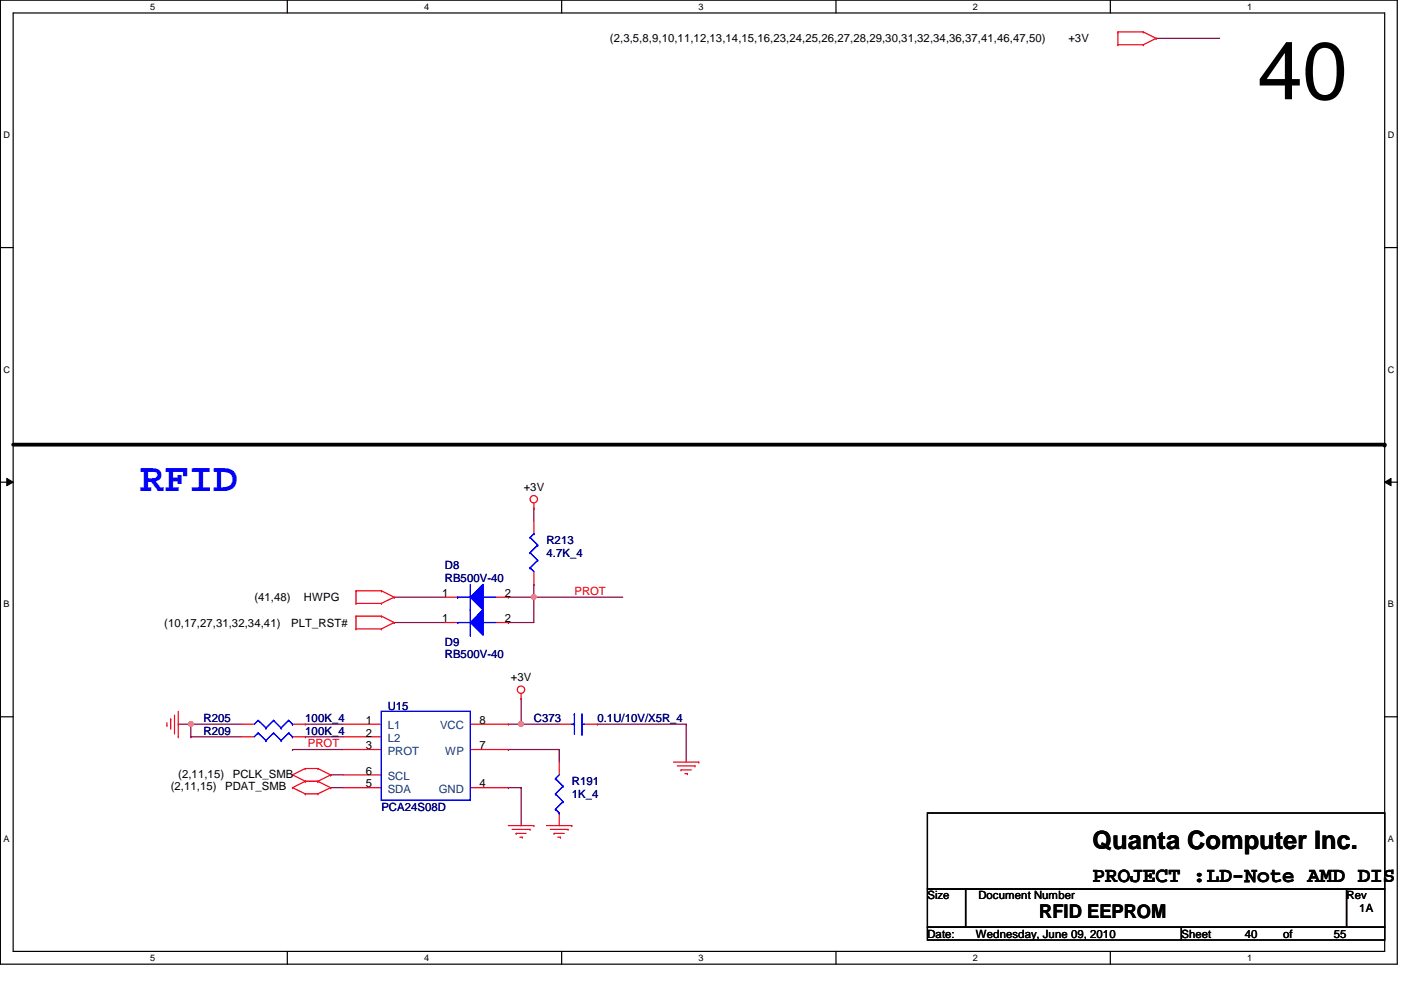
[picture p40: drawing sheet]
<svg xmlns="http://www.w3.org/2000/svg" width="297mm" height="210mm" viewBox="0 0 297 210" stroke-linecap="round" stroke-linejoin="round" font-family="sans-serif">
<defs><g id="words">
<text font-size="17.2" x="266.7" y="21">40</text>
<text font-size="8.6" fill="#00f" x="29.7" y="104.1">RFID</text>
<text font-size="5.4" x="231.6" y="180">Quanta Computer Inc.</text>
<text font-size="4.6" x="231.6" y="186.9">PROJECT :LD-Note AMD DIS</text>
<text font-size="4" x="220.3" y="194.7">RFID EEPROM</text>
<g font-size="2.4">
<text x="129.3" y="9">(2,3,5,8,9,10,11,12,13,14,15,16,23,24,25,26,27,28,29,30,31,32,34,36,37,41,46,47,50)</text>
<text x="226.5" y="9">+3V</text>
<text x="111" y="104">+3V</text>
<text x="53.9" y="127.5">(41,48)</text>
<text x="64.4" y="127.5">HWPG</text>
<text x="93.8" y="126.6">1</text>
<text x="93.8" y="132">1</text>
<text x="107" y="126.6">2</text>
<text x="107" y="132">2</text>
<text x="34.8" y="132.8">(10,17,27,31,32,34,41)</text>
<text x="61.8" y="132.8">PLT_RST#</text>
<text x="108.3" y="144.4">+3V</text>
<text x="77.6" y="153.5">1</text>
<text x="101.6" y="153.5">8</text>
<text x="77.6" y="156.2">2</text>
<text x="77.6" y="158.9">3</text>
<text x="101.6" y="158.9">7</text>
<text x="36.2" y="167.6">(2,11,15)</text>
<text x="37.8" y="164.9">(2,11,15)</text>
<text x="47.7" y="167.6">PDAT_SMB</text>
<text x="49.4" y="164.9">PCLK_SMB</text>
<text x="77.6" y="164.3">6</text>
<text x="77.6" y="167">5</text>
<text x="101.6" y="167">4</text>
<text x="196.6" y="190.7">Size</text>
<text x="207.4" y="190.7">Document Number</text>
<text x="285.5" y="190.7">Rev</text>
<text x="288.2" y="193.4">1A</text>
<text x="196.6" y="198.8">Date:</text>
<text x="206.9" y="198.8">Wednesday, June 09, 2010</text>
<text x="250.5" y="198.8">Sheet</text>
<text x="263.9" y="198.8">40</text>
<text x="272" y="198.8">of</text>
<text x="282.8" y="198.8">55</text>
</g>
<g font-size="2.4" fill="#000080">
<text x="115.9" y="115.4">R213</text>
<text x="115.9" y="118">4.7K_4</text>
<text x="94.3" y="120.7">D8</text>
<text x="94.3" y="123.4">RB500V-40</text>
<text x="94.3" y="136.9">D9</text>
<text x="94.3" y="139.6">RB500V-40</text>
<text x="43.2" y="155.7">R209</text>
<text x="43.2" y="153">R205</text>
<text x="64.7" y="155.7">100K_4</text>
<text x="64.7" y="153">100K_4</text>
<text x="82.2" y="150.6">U15</text>
<text x="113.2" y="153">C373</text>
<text x="126.7" y="153">0.1U/10V/X5R_4</text>
<text x="121.2" y="166.5">R191</text>
<text x="80.9" y="171.9">PCA24S08D</text>
<text x="121.2" y="169.2">1K_4</text>
</g>
<g font-size="2.4" fill="#f00">
<text x="121.8" y="126.1">PROT</text>
<text x="65.3" y="158.4">PROT</text>
</g>
<g font-size="2.4" fill="#004080">
<text x="82.2" y="154.6">L1</text>
<text x="93.3" y="154.6">VCC</text>
<text x="82.2" y="157.3">L2</text>
<text x="82.2" y="160">PROT</text>
<text x="94.4" y="160">WP</text>
<text x="82.2" y="165.4">SCL</text>
<text x="82.2" y="168.1">SDA</text>
<text x="93" y="168.1">GND</text>
</g>
<g font-size="1.9">
<text x="31.8" y="2">5</text>
<text x="90" y="2">4</text>
<text x="148.1" y="2">3</text>
<text x="206.3" y="2">2</text>
<text x="264.5" y="2">1</text>
<text x=".8" y="29.3">D</text>
<text x="294.3" y="29.3">D</text>
<text x=".8" y="79">C</text>
<text x="294.3" y="79">C</text>
<text x=".8" y="128.8">B</text>
<text x="294.3" y="128.8">B</text>
<text x=".8" y="178.5">A</text>
<text x="294.3" y="178.5">A</text>
<text x="31.8" y="203.7">5</text>
<text x="90" y="203.7">4</text>
<text x="148.1" y="203.7">3</text>
<text x="206.3" y="203.7">2</text>
<text x="264.5" y="203.7">1</text>
</g>
</g></defs>
<path d="M.1 0h296.1v204.4h-296.1zM2.8 2.8h290.8v198.9h-290.8z" fill="none" stroke="#000" stroke-width=".25"/>
<g fill="#fff">
<path d="M31.8 .3h1.1v2.2h-1.1z"/>
<path d="M31.8 202h1.1v2.1h-1.1z"/>
</g>
<path d="M60.9 0v2.8M60.9 201.7v2.7" fill="none" stroke="#000" stroke-width=".25"/>
<g fill="#fff">
<path d="M90 .3h1v2.2h-1z"/>
<path d="M90 202h1v2.1h-1z"/>
</g>
<path d="M119.1 0v2.8M119.1 201.7v2.7" fill="none" stroke="#000" stroke-width=".25"/>
<g fill="#fff">
<path d="M148.1 .3h1.1v2.2h-1.1z"/>
<path d="M148.1 202h1.1v2.1h-1.1z"/>
</g>
<path d="M177.2 0v2.8M177.2 201.7v2.7" fill="none" stroke="#000" stroke-width=".25"/>
<g fill="#fff">
<path d="M206.3 .3h1v2.2h-1z"/>
<path d="M206.3 202h1v2.1h-1z"/>
</g>
<path d="M235.4 0v2.8M235.4 201.7v2.7" fill="none" stroke="#000" stroke-width=".25"/>
<g fill="#fff">
<path d="M264.5 .3h1v2.2h-1z"/>
<path d="M264.5 202h1v2.1h-1z"/>
<path d="M.8 27.6h1.3v2.1h-1.3z"/>
<path d="M294.3 27.6h1.3v2.1h-1.3z"/>
<path d="M.8 77.3h1.3v2.2h-1.3z"/>
<path d="M294.3 77.3h1.3v2.2h-1.3z"/>
</g>
<path d="M.1 52.5h2.7M293.6 52.5h2.7" fill="none" stroke="#000" stroke-width=".25"/>
<g fill="#fff">
<path d="M.8 127.1h1.2v2.1h-1.2z"/>
<path d="M294.3 127.1h1.2v2.1h-1.2z"/>
</g>
<path d="M.1 102.2h2.7M293.6 102.2h2.7" fill="none" stroke="#000" stroke-width=".25"/>
<path d="M1.4 101.4l1.4 .8-1.4 .8zM293.6 102.2l1.3-.8v1.6z" fill="#000"/>
<path d="M1.4 101.4l1.4 .8-1.4 .8zM293.6 102.2l1.3-.8v1.6z" fill="none" stroke="#000" stroke-width=".21"/>
<g fill="#fff">
<path d="M.8 176.8h1.2v2.1h-1.2z"/>
<path d="M294.3 176.8h1.2v2.1h-1.2z"/>
</g>
<path d="M.1 152h2.7M293.6 152h2.7" fill="none" stroke="#000" stroke-width=".25"/>
<path d="M113.2 107.7h.1M113.2 107.7v2.7M110.5 148.1h.1M110.5 153.5h.1M110.5 148.1v5.4M110.5 153.5h8.1M70.1 164.3h.1M70.1 167h.1M70.1 164.3h2.7M70.1 167h2.7" fill="none" stroke="#800040" stroke-width=".25"/>
<circle cx="110.5" cy="153.5" r=".52" fill="#f0f"/>
<circle cx="110.5" cy="153.5" r=".52" fill="none" stroke="#f0f" stroke-width=".25"/>
<g fill="none" stroke="#800040" stroke-width=".25">
<path d="M113.2 126.6h.1M113.2 126.6h18.8M107.8 158.9h.1M107.8 153.5h.1M107.8 158.9h10.8M107.8 153.5h2.7M126.7 153.5h.1M126.7 153.5h18.8M145.5 153.5h.1M145.5 153.5v8.1M107.8 167h.1M107.8 167h2.7"/>
<path d="M110.5 167h.1M110.5 167v8"/>
</g>
<circle cx="113.2" cy="126.6" r=".51" fill="#f0f"/>
<circle cx="113.2" cy="126.6" r=".51" fill="none" stroke="#f0f" stroke-width=".25"/>
<path d="M113.2 126.6h.1M113.2 126.6v5.4M37.8 153.5h.1M37.8 153.5h13.5M40.5 153.5h.1M40.5 153.5v2.7M118.6 158.9h.1M118.6 158.9v2.7" fill="none" stroke="#800040" stroke-width=".25"/>
<circle cx="40.5" cy="153.5" r=".51" fill="#f0f"/>
<circle cx="40.5" cy="153.5" r=".51" fill="none" stroke="#f0f" stroke-width=".25"/>
<g fill="none" stroke="#800040" stroke-width=".25">
<path d="M245.1 8.1h.1M245.1 8.1h13.5M83.6 126.6h.1M83.6 132h.1M83.6 132h10.7M83.6 126.6h10.7M107.8 132h.1M107.8 126.6h.1M107.8 132h5.4M113.2 123.9h.1M113.2 123.9v2.7h-5.4M40.5 156.2h.1"/>
<path d="M40.5 156.2h10.8M62 158.9h.1M62 158.9h10.8M64.7 153.5h.1M64.7 156.2h.1M64.7 156.2h8.1M64.7 153.5h8.1"/>
</g>
<g fill="none" stroke="#f00" stroke-width=".25">
<path d="M237 9.5h.1M237 6.8h.1M237 6.8h5.4M237 9.5h5.4M237 6.8v2.7M242.4 6.8h.1M242.4 9.5h.1M242.4 6.8l2.7 1.3M245.1 8.1h.1M245.1 8.1l-2.7 1.4M113.2 107.7h.1M113.2 106.7v1"/>
<path d="M113.2 110.4v2.8M75.5 130.6h.1M75.5 133.3h.1M75.5 125.3h.1M75.5 127.9h.1M75.5 130.6h5.4M75.5 125.3v2.6M75.5 130.6v2.7M75.5 133.3h5.4M75.5 125.3h5.4M75.5 127.9h5.4M80.9 130.6h.1"/>
<path d="M80.9 133.3h.1M80.9 125.3h.1M80.9 127.9h.1M80.9 130.6l2.7 1.4M80.9 125.3l2.7 1.3M83.6 132h.1M83.6 126.6h.1M83.6 132l-2.7 1.3M83.6 126.6l-2.7 1.3M94.3 126.6h2.7M105.1 126.6h2.7M113.2 121.2v2.7"/>
<path d="M35.4 153.8h.1M35.4 153.2v.6M36.2 152.4h.1M36.2 152.4v2.2M37 155.4h.1M37 151.6v3.8M37.8 156.2h.1M37.8 150.8v5.4M51.3 156.2h2.6M62 156.2h2.7M110.5 148.1h.1M110.5 147.1v1"/>
<path d="M118.6 153.5h2.6M123.9 153.5h2.8M62 167h.1M62 164.3h.1M62 167l2.7 1.3M62 164.3l2.7 1.4M64.7 168.3h.1M64.7 165.7h.1M64.7 162.9h.1M64.7 168.3h2.7M64.7 165.7l-2.7 1.3M64.7 165.7h2.7"/>
<path d="M64.7 162.9l-2.7 1.4M64.7 162.9h2.7M67.4 168.3h.1M67.4 165.7h.1M67.4 162.9h.1M67.4 165.7l2.7 1.3M67.4 162.9l2.7 1.4M70.1 167h.1M70.1 164.3h.1M70.1 167l-2.7 1.3M70.1 164.3l-2.7 1.4M107.8 175h5.4"/>
<path d="M108.6 175.9h3.8M109.4 176.7h.1M109.4 176.7h2.1M110.2 177.5h.5M110.7 177.5h.1M112.4 175.9h.1M113.2 175h.1M115.9 175h5.3M116.7 175.9h3.7M117.5 176.7h.1M117.5 176.7h2.1M118.3 177.5h.5"/>
<path d="M118.6 161.6v2.7M118.6 172.4v2.6M118.8 177.5h.1M120.4 175.9h.1M121.2 175h.1M142.8 161.6h5.4M143.6 162.4h3.8M144.4 163.2h.1M144.4 163.2h2.2M145.2 164h.6M145.8 164h.1M147.4 162.4h.1"/>
<path d="M148.2 161.6h.1"/>
<circle cx="113.2" cy="105.8" r=".78"/>
<circle cx="110.5" cy="146.2" r=".78"/>
</g>
<path d="M196.6 172.4h97v16.1h-97zM196.6 188.5h8.1v8.1h-8.1zM196.6 196.6h53.9v2.7h-53.9zM204.7 188.5h80.8v8.1h-80.8zM250.5 196.6h43.1v2.7h-43.1zM285.5 188.5h8.1v8.1h-8.1z" fill="none" stroke="#000" stroke-width=".25"/>
<path d="M2.8 94.3h290.8" fill="none" stroke="#000" stroke-width=".8"/>
<circle cx="293.6" cy="94.3" r=".4" fill="#000"/>
<g fill="none" stroke="#00f" stroke-width=".25">
<path d="M112.4 117.2h.1M112.4 114h.1M112.4 117.2l1.6 1.6M112.4 114l1.6 1.6M113.2 113.2h.1M113.2 113.2l-.8 .8M114 118.8h.1M114 115.6h.1M114 118.8l-1.6 1.6M114 115.6l-1.6 1.6M112.4 120.4h.1M112.4 120.4l.8 .8"/>
<path d="M54.7 155.4h.1M54.7 155.4l-.8 .8M54.7 155.4l1.7 1.6M56.4 157h.1M58 155.4h.1M58 155.4l-1.6 1.6M58 155.4l1.6 1.6M59.6 157h.1M61.2 155.4h.1M61.2 155.4l-1.6 1.6M61.2 155.4l.8 .8M62 156.2h.1"/>
<path d="M121.2 153.5h.6M121.8 153.5h.1M121.8 151.4h.1M121.8 151.4v4.3M123.4 155.7h.1M123.4 153.5h.1M123.4 153.5h.5M123.4 151.4v4.3M117.8 165.1h.1M117.8 168.3h.1M117.8 171.6h.1M117.8 165.1l1.6 1.6"/>
<path d="M117.8 168.3l1.6 1.7M117.8 171.6l.8 .8M118.6 172.4h.1M118.6 164.3l-.8 .8M119.4 166.7h.1M119.4 170h.1M119.4 166.7l-1.6 1.6M119.4 170l-1.6 1.6"/>
</g>
<path d="M102.4 123.9v5.4l-2.7-2.7z" fill="#00f"/>
<path d="M97 126.6h.1M97 126.6h2.7M99.7 129.3h.1M99.7 123.9v5.4M102.4 123.9v5.4l-2.7-2.7zM102.4 126.6h.1M102.4 126.6h2.7" fill="none" stroke="#00f" stroke-width=".25"/>
<path d="M102.4 123.9v5.4l-2.7-2.7z" fill="#00f"/>
<g fill="none" stroke="#00f" stroke-width=".25">
<path d="M97 126.6h.1M97 126.6h2.7M99.7 129.3h.1M99.7 123.9v5.4M102.4 123.9v5.4l-2.7-2.7zM102.4 126.6h.1M102.4 126.6h2.7M54.7 152.7h.1M54.7 152.7l-.8 .8M54.7 152.7l1.7 1.6M56.4 154.3h.1M58 152.7h.1"/>
<path d="M58 152.7l-1.6 1.6M58 152.7l1.6 1.6M59.6 154.3h.1M61.2 152.7h.1M61.2 152.7l-1.6 1.6M61.2 152.7l.8 .8M62 153.5h.1M80.9 150.8h18.8v18.9h-18.8z"/>
</g>
<path d="M94.3 132h2.7M105.1 132h2.7M51.3 153.5h2.6M62 153.5h2.7M72.8 153.5h8.1M72.8 156.2h8.1M72.8 158.9h8.1M99.7 153.5h8.1M99.7 158.9h8.1M72.8 164.3h8.1M72.8 167h8.1M99.7 167h8.1" fill="none" stroke="#f00" stroke-width=".25"/>
<path d="M102.4 129.3v5.4l-2.7-2.7z" fill="#00f"/>
<path d="M97 132h.1M97 132h2.7M99.7 134.7h.1M99.7 129.3v5.4M102.4 129.3v5.4l-2.7-2.7zM102.4 132h.1M102.4 132h2.7" fill="none" stroke="#00f" stroke-width=".25"/>
<path d="M102.4 129.3v5.4l-2.7-2.7z" fill="#00f"/>
<path d="M97 132h.1M97 132h2.7M99.7 134.7h.1M99.7 129.3v5.4M102.4 129.3v5.4l-2.7-2.7zM102.4 132h.1M102.4 132h2.7" fill="none" stroke="#00f" stroke-width=".25"/>
<circle cx="110.5" cy="153.5" r=".52" fill="#f0f"/>
<circle cx="110.5" cy="153.5" r=".52" fill="none" stroke="#f0f" stroke-width=".25"/>
<circle cx="113.2" cy="126.6" r=".51" fill="#f0f"/>
<circle cx="113.2" cy="126.6" r=".51" fill="none" stroke="#f0f" stroke-width=".25"/>
<circle cx="40.5" cy="153.5" r=".51" fill="#f0f"/>
<circle cx="40.5" cy="153.5" r=".51" fill="none" stroke="#f0f" stroke-width=".25"/>
<use href="#words"/>
</svg>
